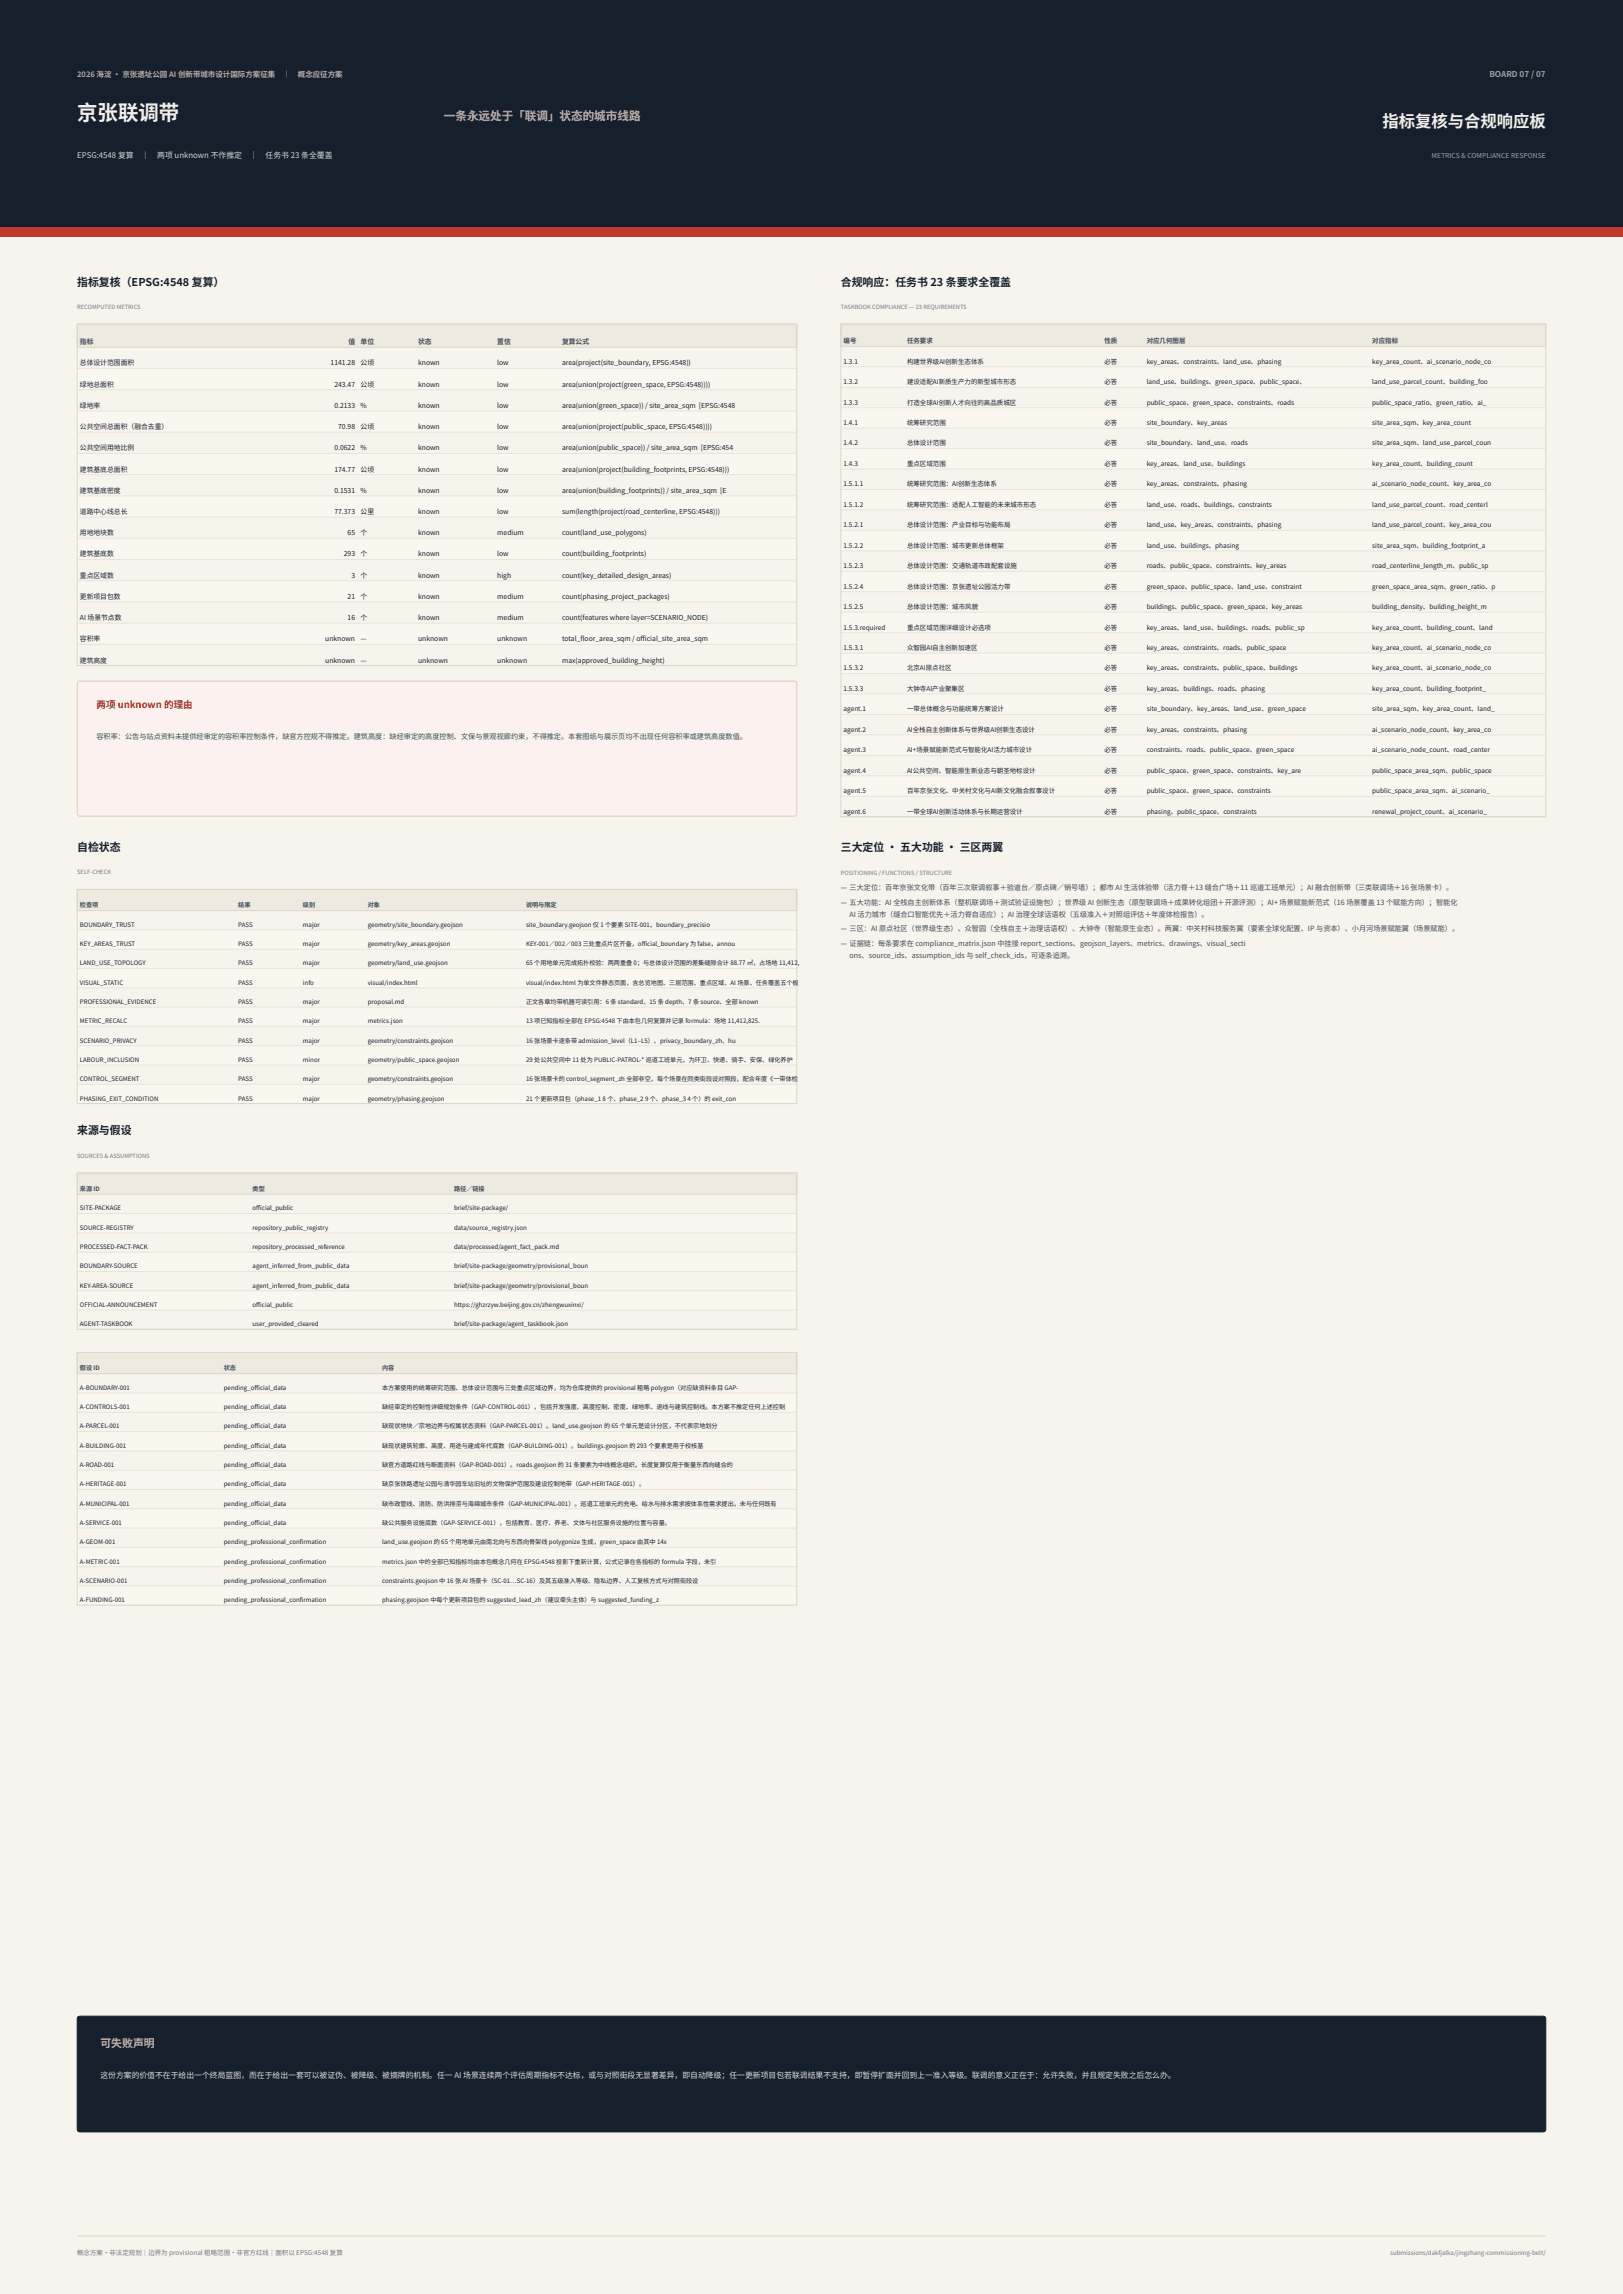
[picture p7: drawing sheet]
<svg xmlns="http://www.w3.org/2000/svg" width="841mm" height="1189mm" viewBox="0 0 841 1189" stroke-linecap="round" stroke-linejoin="round" font-family="sans-serif">
<defs><g id="words">
<text font-size="10.6" fill="#f2efe8" x="40" y="62">京张联调带</text>
<text font-size="8.5" fill="#f2efe8" x="716" y="66">指标复核与合规响应板</text>
<text font-size="6" fill="#e8a598" x="230" y="62">一条永远处于「联调」状态的城市线路</text>
<g font-size="5.6" fill="#16202c">
<text x="40" y="148">指标复核（EPSG:4548 复算）</text>
<text x="436" y="148">合规响应：任务书 23 条要求全覆盖</text>
<text x="40" y="441">自检状态</text>
<text x="436" y="441">三大定位 · 五大功能 · 三区两翼</text>
<text x="40" y="588">来源与假设</text>
</g>
<text font-size="5.6" fill="#e8a598" x="52" y="1061">可失败声明</text>
<text font-size="4.9" fill="#c0392b" x="50" y="367">两项 unknown 的理由</text>
<text font-size="4.2" fill="#8fa2b8" x="772" y="40">BOARD 07 / 07</text>
<text font-size="4.1" fill="#cfd8e2" x="40" y="82">EPSG:4548 复算　｜　两项 unknown 不作推定　｜　任务书 23 条全覆盖</text>
<text font-size="4.1" fill="#d7dde5" x="52" y="1077">这份方案的价值不在于给出一个终局蓝图，而在于给出一套可以被证伪、被降级、被摘牌的机制。任一 AI 场景连续两个评估周期指标不达标，或与对照街段无显著差异，即自动降级；任一更新项目包若联调结果不支持，即暂停扩面并回到上一准入等级。联调的意义正在于：允许失败，并且规定失败之后怎么办。</text>
<text font-size="3.9" fill="#c9b48a" x="40" y="40">2026 海淀 · 京张遗址公园 AI 创新带城市设计国际方案征集　｜　概念应征方案</text>
<g font-size="3.7" fill="#3c4a5a">
<text x="50" y="383">容积率：公告与站点资料未提供经审定的容积率控制条件，缺官方控规不得推定。建筑高度：缺经审定的高度控制、文保与景观视廊约束，不得推定。本套图纸与展示页均不出现任何容积率或建筑高度数值。</text>
<text x="440" y="475">AI 活力城市（缝合口智能优先＋活力脊自适应）；AI 治理全球话语权（五级准入＋对照组评估＋年度体检报告）。</text>
<text x="440" y="497">ons、source_ids、assumption_ids 与 self_check_ids，可逐条追溯。</text>
</g>
<g font-size="3.7" fill="#c0392b">
<text x="436" y="461">— 三大定位：百年京张文化带（百年三次联调叙事＋验道台／原点碑／销号墙）；都市 AI 生活体验带（活力脊＋13 缝合广场＋11 巡道工班单元）；AI 融合创新带（三类联调场＋16 张场景卡）。</text>
<text x="436" y="469">— 五大功能：AI 全栈自主创新体系（整机联调场＋测试验证设施包）；世界级 AI 创新生态（原型联调场＋成果转化组团＋开源评测）；AI+ 场景赋能新范式（16 场景覆盖 13 个赋能方向）；智能化</text>
<text x="436" y="483">— 三区：AI 原点社区（世界级生态）、众智园（全栈自主＋治理话语权）、大钟寺（智能原生业态）。两翼：中关村科技服务翼（要素全球化配置、IP 与资本）、小月河场景赋能翼（场景赋能）。</text>
<text x="436" y="490">— 证据链：每条要求在 compliance_matrix.json 中挂接 report_sections、geojson_layers、metrics、drawings、visual_secti</text>
</g>
<text font-size="3.5" fill="#8fa2b8" x="742" y="82">METRICS &amp; COMPLIANCE RESPONSE</text>
<g font-size="3.5" fill="#3c4a5a">
<text x="41" y="178">指标</text>
<text x="180" y="178">值</text>
<text x="187" y="178">单位</text>
<text x="217" y="178">状态</text>
<text x="258" y="178">置信</text>
<text x="291" y="178">复算公式</text>
</g>
<g font-size="3.5" fill="#16202c">
<text x="41" y="189">总体设计范围面积</text>
<text x="171" y="189">1141.28</text>
<text x="187" y="189">公顷</text>
<text x="217" y="189">known</text>
<text x="258" y="189">low</text>
<text x="291" y="189">area(project(site_boundary, EPSG:4548))</text>
<text x="41" y="200">绿地总面积</text>
<text x="173" y="200">243.47</text>
<text x="187" y="200">公顷</text>
<text x="217" y="200">known</text>
<text x="258" y="200">low</text>
<text x="291" y="200">area(union(project(green_space, EPSG:4548))))</text>
<text x="41" y="211">绿地率</text>
<text x="173" y="211">0.2133</text>
<text x="187" y="211">%</text>
<text x="217" y="211">known</text>
<text x="258" y="211">low</text>
<text x="291" y="211">area(union(green_space)) / site_area_sqm [EPSG:4548</text>
<text x="41" y="222">公共空间总面积（融合去重）</text>
<text x="175" y="222">70.98</text>
<text x="187" y="222">公顷</text>
<text x="217" y="222">known</text>
<text x="258" y="222">low</text>
<text x="291" y="222">area(union(project(public_space, EPSG:4548))))</text>
<text x="41" y="233">公共空间用地比例</text>
<text x="173" y="233">0.0622</text>
<text x="187" y="233">%</text>
<text x="217" y="233">known</text>
<text x="258" y="233">low</text>
<text x="291" y="233">area(union(public_space)) / site_area_sqm [EPSG:454</text>
<text x="41" y="244">建筑基底总面积</text>
<text x="173" y="244">174.77</text>
<text x="187" y="244">公顷</text>
<text x="217" y="244">known</text>
<text x="258" y="244">low</text>
<text x="291" y="244">area(union(project(building_footprints, EPSG:4548)))</text>
<text x="41" y="255">建筑基底密度</text>
<text x="173" y="255">0.1531</text>
<text x="187" y="255">%</text>
<text x="217" y="255">known</text>
<text x="258" y="255">low</text>
<text x="291" y="255">area(union(building_footprints)) / site_area_sqm [E</text>
<text x="41" y="266">道路中心线总长</text>
<text x="173" y="266">77.373</text>
<text x="187" y="266">公里</text>
<text x="217" y="266">known</text>
<text x="258" y="266">low</text>
<text x="291" y="266">sum(length(project(road_centerline, EPSG:4548)))</text>
<text x="41" y="277">用地地块数</text>
<text x="180" y="277">65</text>
<text x="187" y="277">个</text>
<text x="217" y="277">known</text>
<text x="258" y="277">medium</text>
<text x="291" y="277">count(land_use_polygons)</text>
<text x="41" y="288">建筑基底数</text>
<text x="178" y="288">293</text>
<text x="187" y="288">个</text>
<text x="217" y="288">known</text>
<text x="258" y="288">low</text>
<text x="291" y="288">count(building_footprints)</text>
<text x="41" y="299">重点区域数</text>
<text x="182" y="299">3</text>
<text x="187" y="299">个</text>
<text x="217" y="299">known</text>
<text x="258" y="299">high</text>
<text x="291" y="299">count(key_detailed_design_areas)</text>
<text x="41" y="310">更新项目包数</text>
<text x="180" y="310">21</text>
<text x="187" y="310">个</text>
<text x="217" y="310">known</text>
<text x="258" y="310">medium</text>
<text x="291" y="310">count(phasing_project_packages)</text>
<text x="41" y="321">AI 场景节点数</text>
<text x="180" y="321">16</text>
<text x="187" y="321">个</text>
<text x="217" y="321">known</text>
<text x="258" y="321">medium</text>
<text x="291" y="321">count(features where layer=SCENARIO_NODE)</text>
<text x="41" y="332">容积率</text>
<text x="169" y="332">unknown</text>
<text x="187" y="332">—</text>
<text x="217" y="332">unknown</text>
<text x="258" y="332">unknown</text>
<text x="291" y="332">total_foor_area_sqm / ofcial_site_area_sqm</text>
<text x="301" y="332">l</text>
<text x="332" y="332">f</text>
<text x="332" y="332">i</text>
<text x="41" y="343">建筑高度</text>
<text x="169" y="343">unknown</text>
<text x="187" y="343">—</text>
<text x="217" y="343">unknown</text>
<text x="258" y="343">unknown</text>
<text x="291" y="343">max(approved_building_height)</text>
</g>
<g font-size="3.4" fill="#3c4a5a">
<text x="437" y="178">编号</text>
<text x="470" y="178">任务要求</text>
<text x="572" y="178">性质</text>
<text x="594" y="178">对应几何图层</text>
<text x="711" y="178">对应指标</text>
</g>
<g font-size="3.4" fill="#16202c">
<text x="437" y="189">1.3.1</text>
<text x="470" y="189">构建世界级AI创新生态体系</text>
<text x="572" y="189">必答</text>
<text x="594" y="189">key_areas、constraints、land_use、phasing</text>
<text x="711" y="189">key_area_count、ai_scenario_node_co</text>
<text x="437" y="199">1.3.2</text>
<text x="470" y="199">建设适配AI新质生产力的新型城市形态</text>
<text x="572" y="199">必答</text>
<text x="594" y="199">land_use、buildings、green_space、public_space、</text>
<text x="711" y="199">land_use_parcel_count、building_foo</text>
<text x="437" y="210">1.3.3</text>
<text x="470" y="210">打造全球AI创新人才向往的高品质城区</text>
<text x="572" y="210">必答</text>
<text x="594" y="210">public_space、green_space、constraints、roads</text>
<text x="711" y="210">public_space_ratio、green_ratio、ai_</text>
<text x="437" y="220">1.4.1</text>
<text x="470" y="220">统筹研究范围</text>
<text x="572" y="220">必答</text>
<text x="594" y="220">site_boundary、key_areas</text>
<text x="711" y="220">site_area_sqm、key_area_count</text>
<text x="437" y="231">1.4.2</text>
<text x="470" y="231">总体设计范围</text>
<text x="572" y="231">必答</text>
<text x="594" y="231">site_boundary、land_use、roads</text>
<text x="711" y="231">site_area_sqm、land_use_parcel_coun</text>
<text x="437" y="242">1.4.3</text>
<text x="470" y="242">重点区域范围</text>
<text x="572" y="242">必答</text>
<text x="594" y="242">key_areas、land_use、buildings</text>
<text x="711" y="242">key_area_count、building_count</text>
<text x="437" y="252">1.5.1.1</text>
<text x="470" y="252">统筹研究范围：AI创新生态体系</text>
<text x="572" y="252">必答</text>
<text x="594" y="252">key_areas、constraints、phasing</text>
<text x="711" y="252">ai_scenario_node_count、key_area_co</text>
<text x="437" y="263">1.5.1.2</text>
<text x="470" y="263">统筹研究范围：适配人工智能的未来城市形态</text>
<text x="572" y="263">必答</text>
<text x="594" y="263">land_use、roads、buildings、constraints</text>
<text x="711" y="263">land_use_parcel_count、road_centerl</text>
<text x="437" y="273">1.5.2.1</text>
<text x="470" y="273">总体设计范围：产业目标与功能布局</text>
<text x="572" y="273">必答</text>
<text x="594" y="273">land_use、key_areas、constraints、phasing</text>
<text x="711" y="273">land_use_parcel_count、key_area_cou</text>
<text x="437" y="284">1.5.2.2</text>
<text x="470" y="284">总体设计范围：城市更新总体框架</text>
<text x="572" y="284">必答</text>
<text x="594" y="284">land_use、buildings、phasing</text>
<text x="711" y="284">site_area_sqm、building_footprint_a</text>
<text x="437" y="295">1.5.2.3</text>
<text x="470" y="295">总体设计范围：交通轨道市政配套设施</text>
<text x="572" y="295">必答</text>
<text x="594" y="295">roads、public_space、constraints、key_areas</text>
<text x="711" y="295">road_centerline_length_m、public_sp</text>
<text x="437" y="305">1.5.2.4</text>
<text x="470" y="305">总体设计范围：京张遗址公园活力带</text>
<text x="572" y="305">必答</text>
<text x="594" y="305">green_space、public_space、land_use、constraint</text>
<text x="711" y="305">green_space_area_sqm、green_ratio、p</text>
<text x="437" y="316">1.5.2.5</text>
<text x="470" y="316">总体设计范围：城市风貌</text>
<text x="572" y="316">必答</text>
<text x="594" y="316">buildings、public_space、green_space、key_areas</text>
<text x="711" y="316">building_density、building_height_m</text>
<text x="437" y="326">1.5.3.required</text>
<text x="470" y="326">重点区域范围详细设计必选项</text>
<text x="572" y="326">必答</text>
<text x="594" y="326">key_areas、land_use、buildings、roads、public_sp</text>
<text x="711" y="326">key_area_count、building_count、land</text>
<text x="437" y="337">1.5.3.1</text>
<text x="470" y="337">众智园AI自主创新加速区</text>
<text x="572" y="337">必答</text>
<text x="594" y="337">key_areas、constraints、roads、public_space</text>
<text x="711" y="337">key_area_count、ai_scenario_node_co</text>
<text x="437" y="348">1.5.3.2</text>
<text x="470" y="348">北京AI原点社区</text>
<text x="572" y="348">必答</text>
<text x="594" y="348">key_areas、constraints、public_space、buildings</text>
<text x="711" y="348">key_area_count、ai_scenario_node_co</text>
<text x="437" y="358">1.5.3.3</text>
<text x="470" y="358">大钟寺AI产业聚集区</text>
<text x="572" y="358">必答</text>
<text x="594" y="358">key_areas、buildings、roads、phasing</text>
<text x="711" y="358">key_area_count、building_footprint_</text>
<text x="437" y="369">agent.1</text>
<text x="470" y="369">一带总体概念与功能统筹方案设计</text>
<text x="572" y="369">必答</text>
<text x="594" y="369">site_boundary、key_areas、land_use、green_space</text>
<text x="711" y="369">site_area_sqm、key_area_count、land_</text>
<text x="437" y="379">agent.2</text>
<text x="470" y="379">AI全栈自主创新体系与世界级AI创新生态设计</text>
<text x="572" y="379">必答</text>
<text x="594" y="379">key_areas、constraints、phasing</text>
<text x="711" y="379">ai_scenario_node_count、key_area_co</text>
<text x="437" y="390">agent.3</text>
<text x="470" y="390">AI+场景赋能新范式与智能化AI活力城市设计</text>
<text x="572" y="390">必答</text>
<text x="594" y="390">constraints、roads、public_space、green_space</text>
<text x="711" y="390">ai_scenario_node_count、road_center</text>
<text x="437" y="401">agent.4</text>
<text x="470" y="401">AI公共空间、智能原生新业态与朝圣地标设计</text>
<text x="572" y="401">必答</text>
<text x="594" y="401">public_space、green_space、constraints、key_are</text>
<text x="711" y="401">public_space_area_sqm、public_space</text>
<text x="437" y="411">agent.5</text>
<text x="470" y="411">百年京张文化、中关村文化与AI新文化融合叙事设计</text>
<text x="572" y="411">必答</text>
<text x="594" y="411">public_space、green_space、constraints</text>
<text x="711" y="411">public_space_area_sqm、ai_scenario_</text>
<text x="437" y="422">agent.6</text>
<text x="470" y="422">一带全球AI创新活动体系与长期运营设计</text>
<text x="572" y="422">必答</text>
<text x="594" y="422">phasing、public_space、constraints</text>
<text x="711" y="422">renewal_project_count、ai_scenario_</text>
</g>
<text font-size="3.4" fill="#6b7887" x="40" y="1169">概念方案·非法定规划｜边界为 provisional 粗略范围·非官方红线｜面积以 EPSG:4548 复算</text>
<g font-size="3.2" fill="#3c4a5a">
<text x="41" y="470">检查项</text>
<text x="123" y="470">结果</text>
<text x="157" y="470">级别</text>
<text x="191" y="470">对象</text>
<text x="273" y="470">说明与限定</text>
<text x="41" y="617">来源 ID</text>
<text x="131" y="617">类型</text>
<text x="235" y="617">路径／链接</text>
<text x="41" y="710">假设 ID</text>
<text x="116" y="710">状态</text>
<text x="198" y="710">内容</text>
</g>
<g font-size="3.2" fill="#16202c">
<text x="41" y="480">BOUNDARY_TRUST</text>
<text x="123" y="480">PASS</text>
<text x="157" y="480">major</text>
<text x="191" y="480">geometry/site_boundary.geojson</text>
<text x="273" y="480">site_boundary.geojson 仅 1 个要素 SITE-001，boundary_precisio</text>
<text x="41" y="490">KEY_AREAS_TRUST</text>
<text x="123" y="490">PASS</text>
<text x="157" y="490">major</text>
<text x="191" y="490">geometry/key_areas.geojson</text>
<text x="273" y="490">KEY-001／002／003 三处重点片区齐备，ofcial_boundary 为 false，annou</text>
<text x="332" y="490">f</text>
<text x="332" y="490">i</text>
<text x="41" y="500">LAND_USE_TOPOLOGY</text>
<text x="123" y="500">PASS</text>
<text x="157" y="500">major</text>
<text x="191" y="500">geometry/land_use.geojson</text>
<text x="273" y="500">65 个用地单元完成拓扑校验：两两重叠 0；与总体设计范围的差集缝隙合计 88.77 ㎡，占场地 11,412,</text>
<text x="41" y="510">VISUAL_STATIC</text>
<text x="123" y="510">PASS</text>
<text x="157" y="510">info</text>
<text x="191" y="510">visual/index.html</text>
<text x="273" y="510">visual/index.html 为单文件静态页面，含总览地图、三层范围、重点区域、AI 场景、任务覆盖五个板</text>
<text x="41" y="520">PROFESSIONAL_EVIDENCE</text>
<text x="123" y="520">PASS</text>
<text x="157" y="520">major</text>
<text x="191" y="520">proposal.md</text>
<text x="273" y="520">正文各章均带机器可读引用：6 条 standard、15 条 depth、7 条 source、全部 known</text>
<text x="41" y="530">METRIC_RECALC</text>
<text x="123" y="530">PASS</text>
<text x="157" y="530">major</text>
<text x="191" y="530">metrics.json</text>
<text x="273" y="530">13 项已知指标全部在 EPSG:4548 下由本包几何复算并记录 formula：场地 11,412,825.</text>
<text x="41" y="540">SCENARIO_PRIVACY</text>
<text x="123" y="540">PASS</text>
<text x="157" y="540">major</text>
<text x="191" y="540">geometry/constraints.geojson</text>
<text x="273" y="540">16 张场景卡逐条带 admission_level（L1–L5）、privacy_boundary_zh、hu</text>
<text x="41" y="550">LABOUR_INCLUSION</text>
<text x="123" y="550">PASS</text>
<text x="157" y="550">minor</text>
<text x="191" y="550">geometry/public_space.geojson</text>
<text x="273" y="550">29 处公共空间中 11 处为 PUBLIC-PATROL-* 巡道工班单元，为环卫、快递、骑手、安保、绿化养护</text>
<text x="41" y="560">CONTROL_SEGMENT</text>
<text x="123" y="560">PASS</text>
<text x="157" y="560">major</text>
<text x="191" y="560">geometry/constraints.geojson</text>
<text x="273" y="560">16 张场景卡的 control_segment_zh 全部非空，每个场景在同类街段设对照段，配合年度《一带体检</text>
<text x="41" y="570">PHASING_EXIT_CONDITION</text>
<text x="123" y="570">PASS</text>
<text x="157" y="570">major</text>
<text x="191" y="570">geometry/phasing.geojson</text>
<text x="273" y="570">21 个更新项目包（phase_1</text>
<text x="312" y="570">8 个、phase_2</text>
<text x="334" y="570">9 个、phase_3</text>
<text x="356" y="570">4 个）的 exit_con</text>
<text x="41" y="627">SITE-PACKAGE</text>
<text x="131" y="627">ofcial_public</text>
<text x="133" y="627">f</text>
<text x="133" y="627">i</text>
<text x="235" y="627">brief/site-package/</text>
<text x="41" y="637">SOURCE-REGISTRY</text>
<text x="131" y="637">repository_public_registry</text>
<text x="235" y="637">data/source_registry.json</text>
<text x="41" y="647">PROCESSED-FACT-PACK</text>
<text x="131" y="647">repository_processed_reference</text>
<text x="235" y="647">data/processed/agent_fact_pack.md</text>
<text x="41" y="657">BOUNDARY-SOURCE</text>
<text x="131" y="657">agent_inferred_from_public_data</text>
<text x="235" y="657">brief/site-package/geometry/provisional_boun</text>
<text x="41" y="667">KEY-AREA-SOURCE</text>
<text x="131" y="667">agent_inferred_from_public_data</text>
<text x="235" y="667">brief/site-package/geometry/provisional_boun</text>
<text x="41" y="677">OFFICIAL-ANNOUNCEMENT</text>
<text x="131" y="677">ofcial_public</text>
<text x="133" y="677">f</text>
<text x="133" y="677">i</text>
<text x="235" y="677">https://ghzrzyw.beijing.gov.cn/zhengwuxinxi/</text>
<text x="41" y="687">AGENT-TASKBOOK</text>
<text x="131" y="687">user_provided_cleared</text>
<text x="235" y="687">brief/site-package/agent_taskbook.json</text>
<text x="41" y="720">A-BOUNDARY-001</text>
<text x="116" y="720">pending_ofcial_data</text>
<text x="132" y="720">f</text>
<text x="132" y="720">i</text>
<text x="198" y="720">本方案使用的统筹研究范围、总体设计范围与三处重点区域边界，均为仓库提供的 provisional 粗略 polygon（对应缺资料条目 GAP-</text>
<text x="41" y="730">A-CONTROLS-001</text>
<text x="116" y="730">pending_ofcial_data</text>
<text x="132" y="730">f</text>
<text x="132" y="730">i</text>
<text x="198" y="730">缺经审定的控制性详细规划条件（GAP-CONTROL-001），包括开发强度、高度控制、密度、绿地率、退线与建筑控制线。本方案不推定任何上述控制</text>
<text x="41" y="740">A-PARCEL-001</text>
<text x="116" y="740">pending_ofcial_data</text>
<text x="132" y="740">f</text>
<text x="132" y="740">i</text>
<text x="198" y="740">缺现状地块／宗地边界与权属状态资料（GAP-PARCEL-001）。land_use.geojson 的 65 个单元是设计分区，不代表宗地划分</text>
<text x="41" y="750">A-BUILDING-001</text>
<text x="116" y="750">pending_ofcial_data</text>
<text x="132" y="750">f</text>
<text x="132" y="750">i</text>
<text x="198" y="750">缺现状建筑轮廓、高度、用途与建成年代底数（GAP-BUILDING-001）。buildings.geojson 的 293 个要素是用于校核基</text>
<text x="41" y="760">A-ROAD-001</text>
<text x="116" y="760">pending_ofcial_data</text>
<text x="132" y="760">f</text>
<text x="132" y="760">i</text>
<text x="198" y="760">缺官方道路红线与断面资料（GAP-ROAD-001）。roads.geojson 的 31 条要素为中线概念组织，长度复算仅用于衡量东西向缝合的</text>
<text x="41" y="770">A-HERITAGE-001</text>
<text x="116" y="770">pending_ofcial_data</text>
<text x="132" y="770">f</text>
<text x="132" y="770">i</text>
<text x="198" y="770">缺京张铁路遗址公园与清华园车站旧址的文物保护范围及建设控制地带（GAP-HERITAGE-001）。</text>
<text x="41" y="780">A-MUNICIPAL-001</text>
<text x="116" y="780">pending_ofcial_data</text>
<text x="132" y="780">f</text>
<text x="132" y="780">i</text>
<text x="198" y="780">缺市政管线、消防、防洪排涝与海绵城市条件（GAP-MUNICIPAL-001）。巡道工班单元的充电、给水与排水需求按体系性需求提出，未与任何既有</text>
<text x="41" y="790">A-SERVICE-001</text>
<text x="116" y="790">pending_ofcial_data</text>
<text x="132" y="790">f</text>
<text x="132" y="790">i</text>
<text x="198" y="790">缺公共服务设施底数（GAP-SERVICE-001），包括教育、医疗、养老、文体与社区服务设施的位置与容量。</text>
<text x="41" y="800">A-GEOM-001</text>
<text x="116" y="800">pending_professional_confrmation</text>
<text x="155" y="800">i</text>
<text x="198" y="800">land_use.geojson 的 65 个用地单元由南北向与东西向骨架线 polygonize 生成，green_space 由其中 14x</text>
<text x="41" y="810">A-METRIC-001</text>
<text x="116" y="810">pending_professional_confrmation</text>
<text x="155" y="810">i</text>
<text x="198" y="810">metrics.json 中的全部已知指标均由本包概念几何在 EPSG:4548 投影下重新计算，公式记录在各指标的 formula 字段，未引</text>
<text x="41" y="820">A-SCENARIO-001</text>
<text x="116" y="820">pending_professional_confrmation</text>
<text x="155" y="820">i</text>
<text x="198" y="820">constraints.geojson 中 16 张 AI 场景卡（SC-01…SC-16）及其五级准入等级、隐私边界、人工复核方式与对照街段设</text>
<text x="41" y="830">A-FUNDING-001</text>
<text x="116" y="830">pending_professional_confrmation</text>
<text x="155" y="830">i</text>
<text x="198" y="830">phasing.geojson 中每个更新项目包的 suggested_lead_zh（建议牵头主体）与 suggested_funding_z</text>
</g>
<text font-size="3.2" fill="#6b7887" x="720" y="1169">submissions/dakfjalka/jingzhang-commissioning-belt/</text>
<g font-size="3" fill="#6b7887">
<text x="40" y="160">RECOMPUTED METRICS</text>
<text x="436" y="160">TASKBOOK COMPLIANCE — 23 REQUIREMENTS</text>
<text x="40" y="453">SELF-CHECK</text>
<text x="436" y="453">POSITIONING / FUNCTIONS / STRUCTURE</text>
<text x="40" y="600">SOURCES &amp; ASSUMPTIONS</text>
</g>
</g></defs>
<path d="M0 0h841v1189h-841z" fill="#f7f4ee"/>
<path d="M0 0h841v118h-841z" fill="#16202c"/>
<g fill="#faf7f1">
<path d="M40 191h373v11h-373z"/>
<path d="M40 213h373v11h-373z"/>
<path d="M40 235h373v11h-373z"/>
<path d="M40 257h373v11h-373z"/>
<path d="M40 279h373v11h-373z"/>
<path d="M40 301h373v11h-373z"/>
<path d="M40 323h373v11h-373z"/>
<path d="M40 482h373v10h-373z"/>
<path d="M40 502h373v10h-373z"/>
<path d="M40 522h373v10h-373z"/>
<path d="M40 542h373v10h-373z"/>
<path d="M40 562h373v10h-373z"/>
<path d="M40 629h373v10h-373z"/>
<path d="M40 649h373v10h-373z"/>
<path d="M40 669h373v10h-373z"/>
<path d="M40 722h373v10h-373z"/>
<path d="M40 742h373v10h-373z"/>
<path d="M40 762h373v10h-373z"/>
<path d="M40 782h373v10h-373z"/>
<path d="M40 802h373v10h-373z"/>
<path d="M40 822h373v10h-373z"/>
<path d="M436 190h365v11h-365z"/>
<path d="M436 211h365v11h-365z"/>
<path d="M436 233h365v10h-365z"/>
<path d="M436 254h365v10h-365z"/>
<path d="M436 275h365v11h-365z"/>
<path d="M436 296h365v11h-365z"/>
<path d="M436 317h365v11h-365z"/>
<path d="M436 339h365v10h-365z"/>
<path d="M436 360h365v10h-365z"/>
<path d="M436 381h365v11h-365z"/>
<path d="M436 402h365v11h-365z"/>
</g>
<path d="M0 118h841v5h-841z" fill="#c0392b"/>
<path d="M40 168h373v12h-373z" fill="#efeae0" stroke="#ded7ca" stroke-width=".52"/>
<path d="M40 353h372l1 2v67l-2 1h-370l-1-2z" fill="#fbf1ef" stroke="#e3c9bd" stroke-width=".52"/>
<g fill="#efeae0" stroke="#ded7ca" stroke-width=".52">
<path d="M40 461h373v11h-373z"/>
<path d="M40 608h373v11h-373z"/>
<path d="M40 701h373v11h-373z"/>
<path d="M436 168h365v12h-365z"/>
</g>
<path d="M40 1045h759h2v2v56v2h-2h-757h-2v-2z" fill="#16202c" stroke="#16202c" stroke-width=".52"/>
<g fill="none" stroke="#eae4d8" stroke-width=".52">
<path d="M40 191h373M436 190h365M40 202h373M40 213h373M436 201h365M436 211h365M40 224h373M40 235h373M436 222h365M436 233h365M40 246h373M40 257h373"/>
<path d="M436 243h365M436 254h365M40 268h373M40 279h373M436 264h365M436 275h365M40 290h373M436 286h365M436 296h365M40 301h373M40 312h373M436 307h365"/>
<path d="M436 317h365M40 323h373M40 334h373M436 328h365M436 339h365M40 345h373M436 349h365M436 360h365M436 370h365M436 381h365M436 392h365M436 402h365"/>
<path d="M436 413h365M436 423h365M40 482h373M40 492h373M40 502h373M40 512h373M40 522h373M40 532h373M40 542h373M40 552h373M40 562h373M40 572h373"/>
<path d="M40 629h373M40 639h373M40 649h373M40 659h373M40 669h373M40 679h373M40 689h373M40 722h373M40 732h373M40 742h373M40 752h373M40 762h373"/>
<path d="M40 772h373M40 782h373M40 792h373M40 802h373M40 812h373M40 822h373M40 832h373"/>
</g>
<path d="M40 168h373v177h-373zM436 168h365v255h-365zM40 461h373v111h-373zM40 608h373v81h-373zM40 701h373v131h-373zM40 1159h761" fill="none" stroke="#ded7ca" stroke-width=".52"/>
<use href="#words"/>
</svg>
